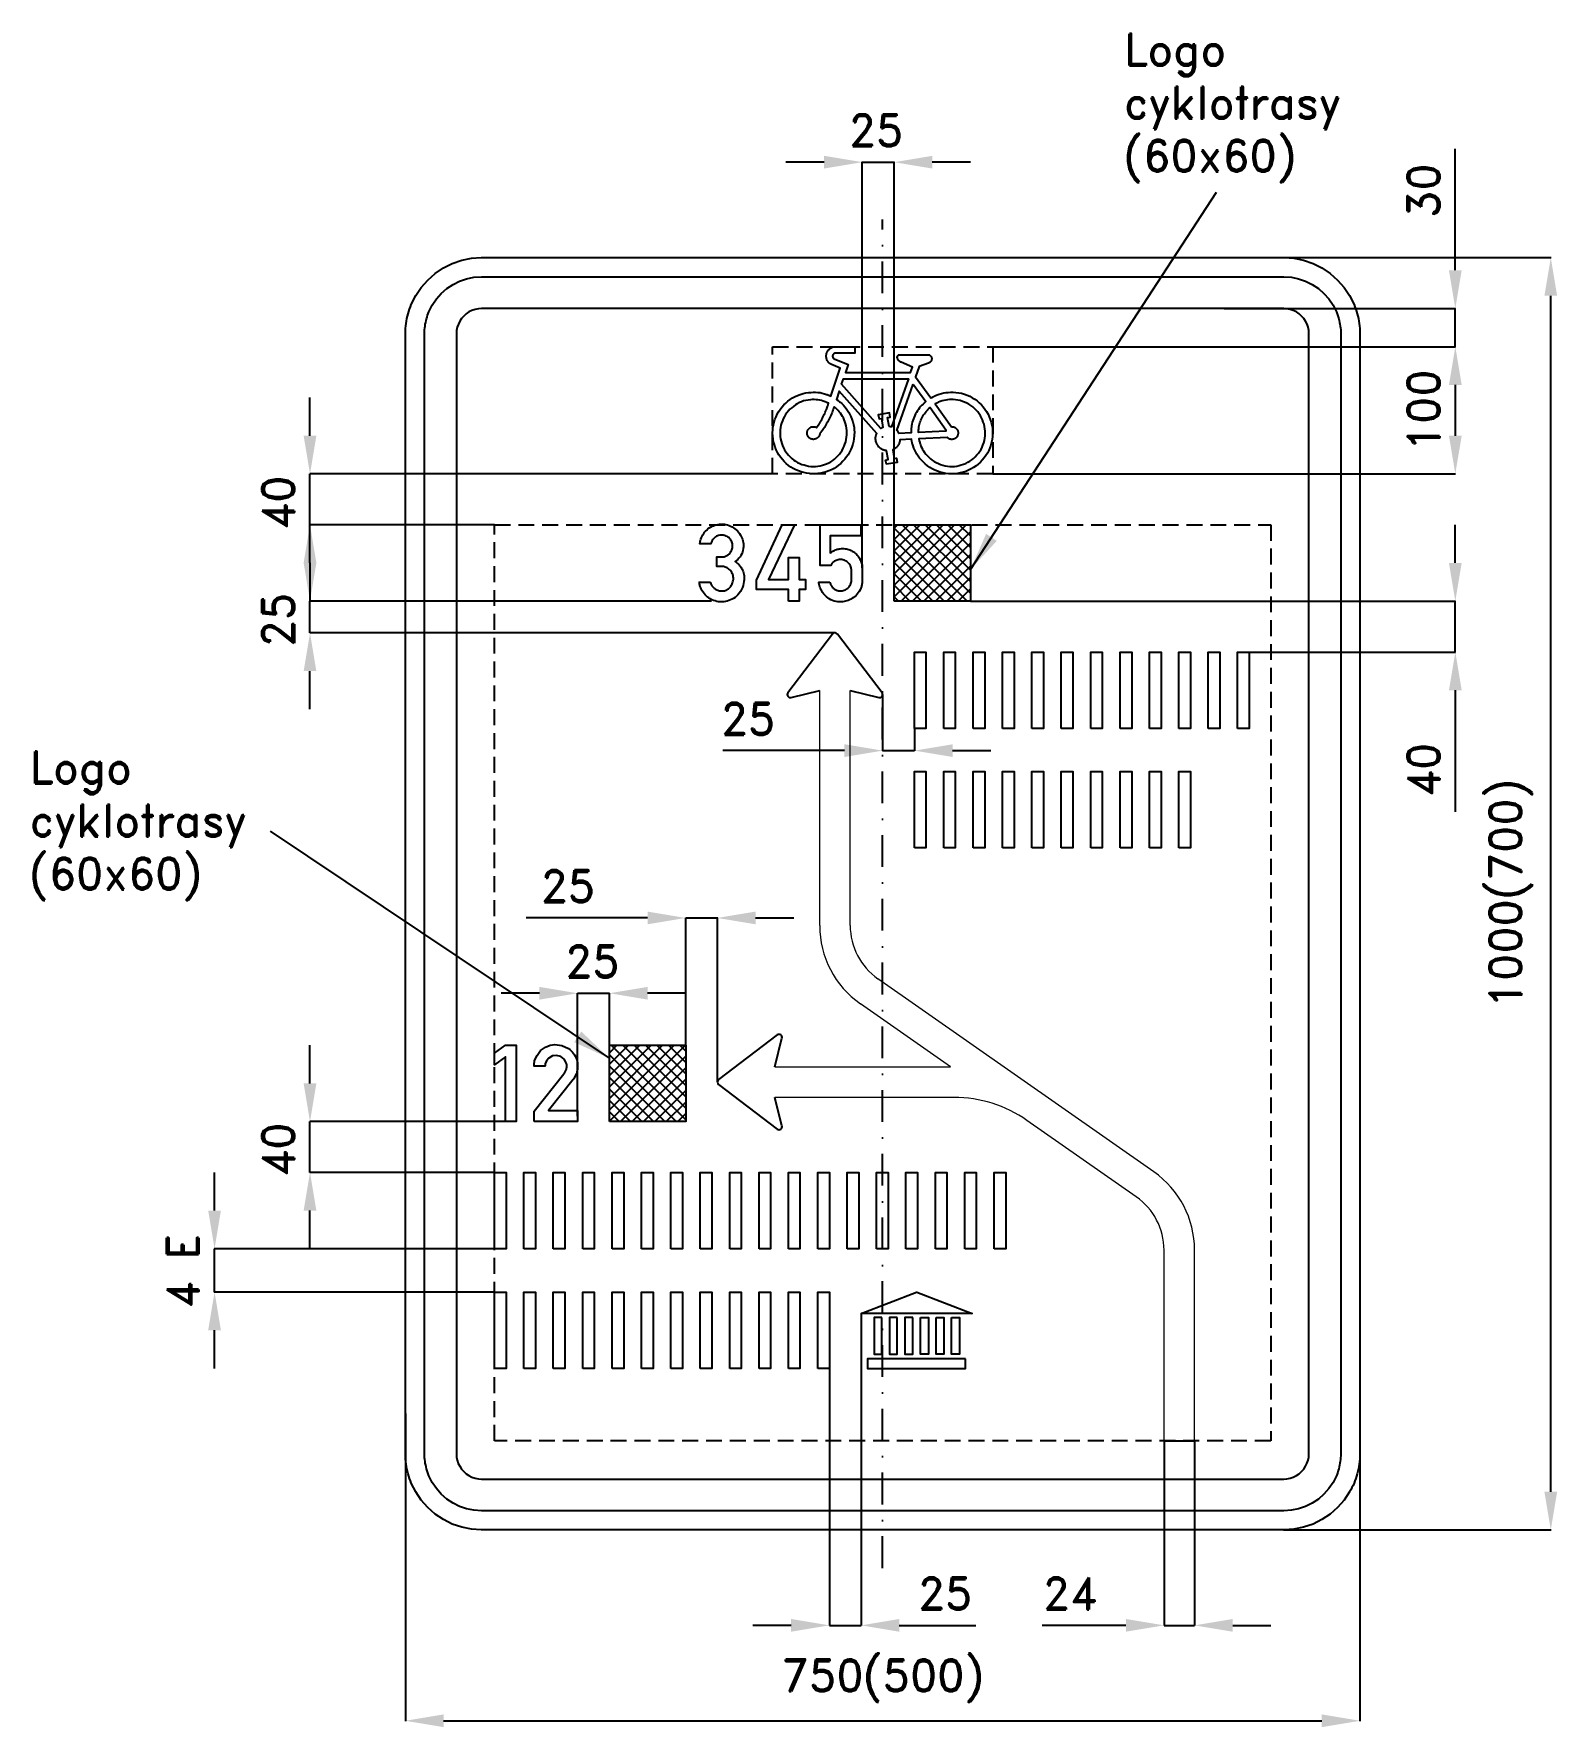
# Model space of a CAD drawing. Header units: millimetres. Extents: x -667 to 530, y -655 to 676.
import ezdxf

# ---------------------------------------------------------------- set-up
doc = ezdxf.new("R2010")
doc.units = ezdxf.units.MM
doc.header["$LTSCALE"] = 5
doc.linetypes.add('ČERCHOVANÁX2', pattern=[2, 1, -0.5, 0, -0.5])
doc.linetypes.add('ČÁRKOVANÁX2', pattern=[1.5, 1, -0.5])
doc.layers.add('Kóty', color=2, linetype='Continuous')
doc.layers.add('Značka', color=7, linetype='Continuous')
doc.layers.add('TC_SDZ', color=7, linetype='Continuous', lineweight=0)
doc.styles.get("Standard").update_dxf_attribs({"font": 'romand.shx', "height": 25})
doc.dimstyles.get("Standard").update_dxf_attribs({"dimtxt": 25, "dimasz": 30, "dimexe": 0.18, "dimexo": 0.0625, "dimgap": 12.5, "dimtad": 1, "dimdec": 0, "dimzin": 0, "dimdsep": 46, "dimtxsty": 'Standard', "dimcen": 0.09, "dimadec": 0, "dimazin": 0, "dimtfac": 1, "dimtdec": 0, "dimtofl": 0, "dimtmove": 0, "dimatfit": 3, "dimfxl": 1, "dimtolj": 1, "dimtzin": 0, "dimarcsym": 0})

msp = doc.modelspace()

# ---------------------------------------------------------------- texts
at = {"layer": 'Kóty', "char_height": 25, "attachment_point": 1}
for insert in [(189.7, 675.9), (-670.2, 111.7)]:
    msp.add_mtext_dynamic_manual_height_columns('Logo\\Pcyklotrasy (60x60)', width=144.387, gutter_width=100, heights=[0], dxfattribs=dict(at, insert=insert))
at = {"layer": 'Kóty', "char_height": 25, "attachment_point": 5}
for s, insert in [('\\A1;25', (-5.3, 600)), ('\\A1;25', (-105.8, 137.5)), ('\\A1;25', (-228.1, -53.2)), ('\\A1;25', (49.1, -550)), ('\\A1;24', (147.1, -550))]:
    msp.add_mtext(s, dxfattribs=dict(at, insert=insert))
at = {"layer": 'Kóty', "char_height": 25, "attachment_point": 5, "rotation": 90}
for s, insert in [('\\A1;30', (425, 552.7)), ('\\A1;40', (-475, 307.3)), ('\\A1;25', (-475, 215.2)), ('\\A1;40', (-475, -201.2)), ('\\A1;4 E', (-550, -296.7))]:
    msp.add_mtext(s, dxfattribs=dict(at, insert=insert))

# ---------------------------------------------------------------- blocks, each defined once
blk = doc.blocks.new('*D0')
at = {"layer": 'Defpoints', "color": 0, "transparency": 16777216}
for p in [(86.47, 430), (86.47, 330), (450, 330)]:
    blk.add_point(p, dxfattribs=at)
at = {"layer": 'Kóty', "color": 0, "lineweight": -2, "transparency": 16777216}
for p, q in [((86.5325, 430), (450.18, 430)), ((450, 400), (450, 360)), ((86.5325, 330), (450.18, 330))]:
    blk.add_line(p, q, dxfattribs=at)
at = {"layer": 'Kóty', "color": 0, "transparency": 16777216}
for points in [[(445, 400), (455, 400), (450, 430)], [(445, 360), (455, 360), (450, 330)]]:
    blk.add_solid(points, dxfattribs=at)
at = {"layer": 'Kóty', "color": 0, "transparency": 16777216, "insert": (425, 380), "char_height": 25, "attachment_point": 5, "rotation": 90}
blk.add_mtext('\\A1;100', dxfattribs=at)
blk = doc.blocks.new('*D1')
at = {"layer": 'Defpoints', "color": 0, "transparency": 16777216}
for p in [(69, 230), (288, 190), (450, 190)]:
    blk.add_point(p, dxfattribs=at)
at = {"layer": 'Kóty', "color": 0, "lineweight": -2, "transparency": 16777216}
for p, q in [((450, 260), (450, 290)), ((69.1, 230), (450.2, 230)), ((288.1, 190), (450.2, 190)), ((450, 160), (450, 64.5))]:
    blk.add_line(p, q, dxfattribs=at)
at = {"layer": 'Kóty', "color": 0, "transparency": 16777216}
for points in [[(445, 260), (455, 260), (450, 230)], [(445, 160), (455, 160), (450, 190)]]:
    blk.add_solid(points, dxfattribs=at)
at = {"layer": 'Kóty', "color": 0, "transparency": 16777216, "insert": (425, 97.3), "char_height": 25, "attachment_point": 5, "rotation": 90}
blk.add_mtext('\\A1;40', dxfattribs=at)
blk = doc.blocks.new('*D2')
at = {"layer": 'Defpoints', "color": 0, "transparency": 16777216}
for p in [(-154.7, -19), (-154.7, -119), (-129.9, -147.8)]:
    blk.add_point(p, dxfattribs=at)
at = {"layer": 'Kóty', "color": 0, "lineweight": -2, "transparency": 16777216}
for p, q in [((-184.7, -19), (-280.2, -19)), ((-154.7, -118.9), (-154.7, -18.8)), ((-129.9, -147.8), (-129.9, -18.8)), ((-99.9, -19), (-69.9, -19))]:
    blk.add_line(p, q, dxfattribs=at)
at = {"layer": 'Kóty', "color": 0, "transparency": 16777216}
for points in [[(-184.7, -14), (-184.7, -24), (-154.7, -19)], [(-99.9, -14), (-99.9, -24), (-129.9, -19)]]:
    blk.add_solid(points, dxfattribs=at)
at = {"layer": 'Kóty', "color": 0, "transparency": 16777216, "insert": (-247.4, 6), "char_height": 25, "attachment_point": 5}
blk.add_mtext('\\A1;25', dxfattribs=at)
blk = doc.blocks.new('*D3')
at = {"layer": 'Defpoints', "color": 0, "transparency": 16777216}
for p in [(-375, -408.4), (375, -408.4), (375, -650)]:
    blk.add_point(p, dxfattribs=at)
at = {"layer": 'Kóty', "color": 0, "lineweight": -2, "transparency": 16777216}
for p, q in [((-375, -408.5), (-375, -650.2)), ((375, -408.5), (375, -650.2)), ((-345, -650), (345, -650))]:
    blk.add_line(p, q, dxfattribs=at)
at = {"layer": 'Kóty', "color": 0, "transparency": 16777216}
for points in [[(-345, -645), (-345, -655), (-375, -650)], [(345, -645), (345, -655), (375, -650)]]:
    blk.add_solid(points, dxfattribs=at)
at = {"layer": 'Kóty', "color": 0, "transparency": 16777216, "insert": (0, -618.5), "char_height": 25, "width": 292.657, "attachment_point": 5}
blk.add_mtext('\\A1;750(500)', dxfattribs=at)
blk = doc.blocks.new('*D4')
at = {"layer": 'Defpoints', "color": 0, "transparency": 16777216}
for p in [(284.3, 500), (525, 500), (315, -500)]:
    blk.add_point(p, dxfattribs=at)
at = {"layer": 'Kóty', "color": 0, "lineweight": -2, "transparency": 16777216}
for p, q in [((284.3, 500), (525.2, 500)), ((525, -470), (525, 470)), ((315.1, -500), (525.2, -500))]:
    blk.add_line(p, q, dxfattribs=at)
at = {"layer": 'Kóty', "color": 0, "transparency": 16777216}
for points in [[(520, 470), (530, 470), (525, 500)], [(520, -470), (530, -470), (525, -500)]]:
    blk.add_solid(points, dxfattribs=at)
at = {"layer": 'Kóty', "color": 0, "transparency": 16777216, "insert": (493.5, 0), "char_height": 25, "width": 221.666, "attachment_point": 5, "rotation": 90}
blk.add_mtext('\\A1;1000(700)', dxfattribs=at)

# ---------------------------------------------------------------- dimensions: what is measured, and where the dimension line sits
at = {"layer": 'Kóty'}
dim = msp.add_linear_dim(base=(525, 500), p1=(315, -500), p2=(284.3, 500), angle=90, text='1000(700)', dimstyle='Standard', dxfattribs=at)
dim.commit()
dim.dimension.update_dxf_attribs({"geometry": '*D4', "text_midpoint": (493.5, 0)})
for base, p1, p2, picture, middle in [((450, 330), (86.5, 430), (86.5, 330), '*D0', (425, 380)), ((450, 190), (69, 230), (288, 190), '*D1', (425, 97.3))]:
    dim = msp.add_linear_dim(base=base, p1=p1, p2=p2, angle=90, dimstyle='Standard', dxfattribs=at)
    dim.commit()
    dim.dimension.update_dxf_attribs({"geometry": picture, "text_midpoint": middle})
dim = msp.add_linear_dim(base=(-154.7, -19), p1=(-129.9, -147.8), p2=(-154.7, -119), dimstyle='Standard', dxfattribs=at)
dim.commit()
dim.dimension.update_dxf_attribs({"geometry": '*D2', "text_midpoint": (-247.4, 6)})
dim = msp.add_linear_dim(base=(375, -650), p1=(-375, -408.4), p2=(375, -408.4), text='750(500)', dimstyle='Standard', dxfattribs=at)
dim.commit()
dim.dimension.update_dxf_attribs({"geometry": '*D3', "text_midpoint": (0, -618.5)})

# ---------------------------------------------------------------- hatches: boundary and pattern name
at = {"layer": 'Značka'}
h = msp.add_hatch(dxfattribs=at)
h.set_pattern_fill('ANSI37', color=2, scale=2)
h.paths.add_polyline_path([(9, 230), (9, 290), (69, 290), (69, 230)])
h = msp.add_hatch(dxfattribs=at)
h.set_pattern_fill('ANSI37', color=2, scale=2)
h.paths.add_polyline_path([(-214.7, -179), (-214.7, -119), (-154.7, -119), (-154.7, -179)])

# ---------------------------------------------------------------- linework, layer by layer
at = {"layer": 'Kóty'}
for p, q in [((-46, 575), (-76, 575)), ((-16, 256.1), (-16, 575.2)), ((9, 290), (9, 575.2)), ((69, 575), (39, 575)), ((450, 490), (450, 585.5)), ((268.4, 460), (450.2, 460)), ((86.5, 430), (450.2, 430)), ((450, 400), (450, 370)), ((-450, 360), (-450, 390)), ((-86.5, 330), (-450.2, 330)), ((-305.1, 290), (-450.2, 290)), ((-450, 260), (-450, 290)), ((-450, 260), (-450, 230)), ((-134.6, 230), (-450.2, 230)), ((-37.1, 205), (-450.2, 205)), ((-450, 145), (-450, 175)), ((0, 156.5), (0, 112.3)), ((25, 129.9), (25, 112.3)), ((-30, 112.5), (-125.5, 112.5)), ((55, 112.5), (85, 112.5)), ((-269.7, -78.2), (-299.7, -78.2)), ((-239.7, -174.7), (-239.7, -78)), ((-214.7, -119), (-214.7, -78)), ((-154.7, -78.2), (-184.7, -78.2)), ((-450, -149), (-450, -119)), ((-296.5, -179), (-450.2, -179)), ((-525, -249), (-525, -219)), ((-305.1, -219), (-450.2, -219)), ((-450, -279), (-450, -249)), ((-305, -279), (-525.2, -279)), ((-305.1, -313), (-525.2, -313)), ((-16.9, -329.9), (-16.9, -575.2)), ((-525, -373), (-525, -343)), ((-41.9, -373.1), (-41.9, -575.2)), ((221.1, -430.1), (221.1, -575.2)), ((245.1, -430.1), (245.1, -575.2)), ((-71.9, -575), (-101.9, -575)), ((13.1, -575), (73.3, -575)), ((191.1, -575), (125.3, -575)), ((275.1, -575), (305.1, -575))]:
    msp.add_line(p, q, dxfattribs=at)
for points in [[(-16, 575), (9, 575)], [(69, 254.9), (262.4, 551.5)], [(450, 430), (450, 460)], [(-450.2, 290), (-450, 330)], [(-450, 205), (-450, 230)], [(450, 190), (450, 230)], [(0, 112.5), (25, 112.5)], [(-214.7, -129.1), (-481, 49.3)], [(-154.7, -19), (-129.6, -19)], [(-239.7, -78.2), (-214.7, -78.2)], [(-450, -219), (-450, -179)], [(-525, -313), (-525, -279)], [(-41.9, -575), (-16.9, -575)], [(221.1, -575), (245.1, -575)]]:
    msp.add_lwpolyline(points, dxfattribs=at)
for points in [[(-46, 580), (-46, 570), (-16, 575)], [(39, 580), (39, 570), (9, 575)], [(445, 490), (455, 490), (450, 460)], [(445, 400), (455, 400), (450, 430)], [(-455, 360), (-445, 360), (-450, 330)], [(-455, 260), (-445, 260), (-450, 290)], [(81.3, 282.9), (89.7, 277.4), (69.1, 255)], [(-455, 260), (-445, 260), (-450, 230)], [(-455, 175), (-445, 175), (-450, 205)], [(-30, 117.5), (-30, 107.5), (0, 112.5)], [(55, 117.5), (55, 107.5), (25, 112.5)], [(-269.7, -73.2), (-269.7, -83.2), (-239.7, -78.2)], [(-184.7, -73.2), (-184.7, -83.2), (-214.7, -78.2)], [(-236.8, -108.3), (-242.4, -116.6), (-214.8, -129.3)], [(-455, -149), (-445, -149), (-450, -179)], [(-455, -249), (-445, -249), (-450, -219)], [(-530, -249), (-520, -249), (-525, -279)], [(-530, -343), (-520, -343), (-525, -313)], [(-71.9, -570), (-71.9, -580), (-41.9, -575)], [(13.1, -570), (13.1, -580), (-16.9, -575)], [(191.1, -570), (191.1, -580), (221.1, -575)], [(275.1, -570), (275.1, -580), (245.1, -575)]]:
    msp.add_solid(points, dxfattribs=at)
at = {"layer": 'TC_SDZ', "color": 3}
for p, q in [((-49.5, -25), (-49.5, 159.8)), ((-25.5, -25), (-25.5, 159.8)), ((213.1, -218.6), (-3.7, -66.8)), ((53.3, -136), (-17.5, -86.4)), ((245.1, -430), (245.1, -280))]:
    msp.add_line(p, q, dxfattribs=at)
msp.add_lwpolyline([(-84.7, -136), (53.3, -136)], dxfattribs=at)
msp.add_lwpolyline([(221.1, -430), (221.1, -280, 0.244698), (199.3, -238.2), (113.4, -178.1, 0.153915), (56.1, -160), (-84.7, -160)], format="xyb", dxfattribs=at)
for centre, radius, start, end in [((25.5, -25), 75, 180, 235), ((25.5, -25), 51, 180, 235), ((170.1, -280), 75, 0, 55)]:
    msp.add_arc(centre, radius, start, end, dxfattribs=at)
at = {"layer": 'Značka', "color": 6, "linetype": 'ČERCHOVANÁX2', "ltscale": 5}
msp.add_lwpolyline([(0, -530), (0, 530)], dxfattribs=at)
at = {"layer": 'Značka', "color": 3}
for points in [[(-315, -500), (-315.2, -500), (-315.5, -500), (-323.2, -499.5), (-330.8, -497.9), (-338.2, -495.4), (-345.1, -491.9), (-351.6, -487.6), (-357.4, -482.4), (-362.6, -476.6), (-366.9, -470.1), (-370.4, -463.2, -0.033375), (-372.9, -455.8, -0.034139), (-374.5, -448.2, -0.036787), (-375, -440.5), (-375, -440.2), (-375, -440), (-375, 440), (-375, 440.2), (-375, 440.5, -0.032209), (-374.5, 448.2, -0.035419), (-372.9, 455.8, -0.036245), (-370.4, 463.2), (-366.9, 470.1), (-362.6, 476.6), (-357.4, 482.4), (-351.6, 487.6), (-345.1, 491.9), (-338.2, 495.4), (-330.8, 497.9), (-323.2, 499.5), (-315.5, 500), (-315.2, 500), (-315, 500), (315, 500), (315.2, 500), (315.5, 500), (323.2, 499.5), (330.8, 497.9), (338.2, 495.4), (345.1, 491.9), (351.6, 487.6), (357.4, 482.4), (362.6, 476.6), (366.9, 470.1), (370.4, 463.2, -0.033375), (372.9, 455.8, -0.034139), (374.5, 448.2, -0.036787), (375, 440.5), (375, 440.2), (375, 440), (375, -440), (375, -440.2, -0.001033), (375, -440.5, -0.032209), (374.5, -448.2, -0.035419), (372.9, -455.8, -0.036245), (370.4, -463.2, -0.034467), (366.9, -470.1), (362.6, -476.6), (357.4, -482.4), (351.6, -487.6), (345.1, -491.9), (338.2, -495.4), (330.8, -497.9), (323.2, -499.5), (315.5, -500), (315.2, -500), (315, -500), (-315, -500)], [(-315, -485), (-315.2, -485), (-315.3, -485), (-321.2, -484.6), (-326.9, -483.4), (-332.4, -481.5), (-337.6, -478.9), (-342.4, -475.7), (-346.8, -471.8), (-350.7, -467.5), (-353.9, -462.6), (-356.5, -457.4), (-358.4, -451.9, -0.03418), (-359.6, -446.2, -0.036699), (-360, -440.4), (-360, -440.2), (-360, -440), (-360, 440), (-360, 440.2), (-360, 440.4, -0.032163), (-359.6, 446.2, -0.035484), (-358.4, 451.9, -0.036302), (-356.5, 457.4), (-353.9, 462.6), (-350.7, 467.5), (-346.8, 471.8), (-342.4, 475.7), (-337.6, 478.9), (-332.4, 481.5), (-326.9, 483.4), (-321.2, 484.6), (-315.3, 485), (-315.2, 485), (-315, 485), (315, 485), (315.2, 485), (315.3, 485), (321.2, 484.6), (326.9, 483.4), (332.4, 481.5), (337.6, 478.9), (342.4, 475.7), (346.8, 471.8), (350.7, 467.5), (353.9, 462.6), (356.5, 457.4), (358.4, 451.9, -0.03418), (359.6, 446.2, -0.036699), (360, 440.4), (360, 440.2), (360, 440), (360, -440), (360, -440.2), (360, -440.4, -0.032163), (359.6, -446.2, -0.035484), (358.4, -451.9, -0.036302), (356.5, -457.4), (353.9, -462.6), (350.7, -467.5), (346.8, -471.8), (342.4, -475.7), (337.6, -478.9), (332.4, -481.5), (326.9, -483.4), (321.2, -484.6), (315.3, -485), (315.2, -485), (315, -485), (-315, -485)], [(-315, -460), (315, -460), (315.1, -460), (315.2, -460), (317.7, -459.8), (320.3, -459.3), (322.7, -458.5), (325.1, -457.3), (327.2, -455.9), (329.1, -454.1), (330.9, -452.2), (332.3, -450), (333.4, -447.7), (334.3, -445.3), (334.8, -442.7, 0.036708), (335, -440.2), (335, -440.1), (335, -440), (335, 440), (335, 440.1), (335, 440.2, 0.032285), (334.8, 442.7), (334.3, 445.3), (333.5, 447.7), (332.3, 450), (330.9, 452.2), (329.1, 454.1), (327.2, 455.9), (325.1, 457.3), (322.7, 458.5), (320.3, 459.3), (317.7, 459.8), (315.2, 460), (315.1, 460), (315, 460), (-315, 460), (-315.1, 460), (-315.2, 460), (-317.7, 459.8), (-320.3, 459.3), (-322.7, 458.5), (-325.1, 457.3), (-327.2, 455.9), (-329.1, 454.1), (-330.9, 452.2), (-332.3, 450), (-333.4, 447.7), (-334.3, 445.3), (-334.8, 442.7, 0.036708), (-335, 440.2), (-335, 440.1), (-335, 440), (-335, -440), (-335, -440.1), (-335, -440.2, 0.032285), (-334.8, -442.7), (-334.3, -445.3), (-333.5, -447.7), (-332.3, -450), (-330.9, -452.2), (-329.1, -454.1), (-327.2, -455.9), (-325.1, -457.3), (-322.7, -458.5), (-320.3, -459.3), (-317.7, -459.8), (-315.2, -460), (-315.1, -460), (-315, -460)], [(35.8, 423.7), (36, 423.7), (36.1, 423.7), (36.2, 423.7), (36.2, 423.7), (36.3, 423.6), (36.4, 423.6), (36.6, 423.5), (36.7, 423.5), (36.9, 423.4), (37, 423.3), (37.1, 423.2), (37.3, 423.1), (37.4, 423), (37.6, 422.9), (37.7, 422.7), (37.8, 422.6), (38, 422.4), (38.1, 422.2), (38.2, 422.1), (38.3, 421.9), (38.3, 421.7), (38.4, 421.5), (38.5, 421.4), (38.5, 421.1), (38.6, 421), (38.6, 420.8), (38.6, 420.6, -0.013622), (38.6, 420.4), (38.6, 420.1), (38.5, 419.8), (38.5, 419.6), (38.4, 419.3), (38.3, 419.1), (38.1, 418.8), (38, 418.6), (37.8, 418.4), (37.7, 418.2), (37.6, 418), (37.4, 417.9), (37.2, 417.7), (37.1, 417.6), (36.9, 417.5), (36.7, 417.4), (36.6, 417.3), (36.6, 417.3), (36.5, 417.2), (36.3, 417.2), (36.1, 417.1), (28.7, 414.3), (25.9, 406.3), (37.9, 389.7), (38, 389.8), (38.1, 389.8), (38.4, 390), (38.7, 390.1), (39.1, 390.4), (39.5, 390.6), (39.9, 390.8), (40.3, 391), (40.7, 391.2), (41.1, 391.4), (42.8, 392.1), (44.5, 392.7), (46.2, 393.2), (48, 393.6), (49.8, 394), (51.6, 394.1), (53.4, 394.2), (55.3, 394.2), (57.5, 394.1), (59.8, 393.8), (62, 393.4), (64.2, 392.7), (66.3, 392), (68.4, 391), (70.4, 389.9), (72.3, 388.7), (74.2, 387.4), (75.9, 385.9), (77.6, 384.4), (79.1, 382.6), (80.4, 380.9), (81.7, 379), (82.8, 377), (83.7, 374.9), (84.6, 372.8), (85.3, 370.6), (85.8, 368.4), (86.2, 366.2), (86.4, 363.9, -0.020741), (86.4, 361.6, -0.019589), (86.3, 359.4), (86, 357.1), (85.6, 354.9), (85, 352.7), (84.3, 350.5), (83.4, 348.4), (82.3, 346.4), (81.1, 344.5), (79.8, 342.6), (78.3, 340.9), (76.8, 339.2), (75.1, 337.7), (73.4, 336.3), (71.5, 335), (69.5, 333.9), (67.5, 332.9), (65.4, 332), (63.2, 331.3), (61, 330.8), (58.8, 330.4), (56.5, 330.1), (54.2, 330), (52, 330.1), (49.7, 330.4), (47.5, 330.8), (45.3, 331.4), (43.1, 332.1), (41, 332.9), (39, 333.9), (37, 335.1), (35.2, 336.4), (33.4, 337.8), (31.7, 339.4), (30.2, 341), (29, 342.4), (27.9, 343.9), (26.9, 345.4), (26, 347), (25.2, 348.6), (24.4, 350.3), (23.9, 352), (23.4, 353.7), (23.3, 354.2), (23.2, 354.6), (23.1, 355), (23, 355.3), (23, 355.4), (23, 355.5), (22.6, 357.3), (13.6, 356.8), (13.5, 356.3), (13.5, 355.8), (13.4, 355.7), (13.4, 355.6), (13.3, 355.2), (13.2, 354.9), (13.1, 354.4), (12.9, 353.9), (12.7, 353.5), (12.4, 353), (12.1, 352.6), (11.9, 352.2), (11.6, 351.8), (11.2, 351.4), (10.9, 351), (10.5, 350.6), (10.2, 350.3), (9.8, 350), (9.4, 349.8), (9.1, 349.6), (9, 349.5), (8.9, 349.5), (8.5, 349.2), (8, 349), (9.1, 342), (11, 342.3), (11.5, 339), (2.9, 337.6), (2.3, 340.9), (4.2, 341.2), (3.1, 348.2), (2.6, 348.3), (2.2, 348.4), (2.1, 348.4), (2, 348.4), (1.7, 348.5), (1.3, 348.6), (0.9, 348.7), (0.4, 348.9), (0, 349), (-0.4, 349.2), (-0.8, 349.5), (-1.2, 349.7), (-1.6, 350), (-2.1, 350.4), (-2.5, 350.8), (-2.9, 351.1), (-3.3, 351.6), (-3.6, 352), (-3.9, 352.5), (-4.2, 353), (-4.5, 353.5), (-4.7, 354), (-4.9, 354.5), (-5.1, 355), (-5.3, 355.6), (-5.4, 356.1), (-5.4, 356.7), (-5.5, 357.3), (-5.5, 357.7), (-5.5, 358.2), (-5.5, 358.6), (-5.4, 359.1), (-5.4, 359.5), (-5.3, 360), (-5.2, 360.3), (-5.1, 360.7), (-5, 360.7), (-5, 360.8), (-4.8, 361.2), (-4.7, 361.7), (-34.2, 395), (-36.3, 388.6), (-34.9, 387.6), (-34.8, 387.5), (-34.7, 387.5), (-34.5, 387.2), (-34.2, 387), (-33.8, 386.7), (-33.5, 386.5), (-32.2, 385.3), (-30.9, 384), (-29.7, 382.7), (-28.6, 381.3), (-27.6, 379.8), (-26.6, 378.3), (-25.8, 376.7), (-25, 375.1), (-24.2, 373), (-23.5, 370.9), (-22.9, 368.8), (-22.5, 366.5), (-22.3, 364.3, -0.020984), (-22.2, 362.1, -0.01937), (-22.4, 359.9), (-22.6, 357.6), (-23, 355.4), (-23.5, 353.3), (-24.2, 351.1), (-25, 349.1), (-26, 347), (-27.1, 345.1), (-28.4, 343.3), (-29.8, 341.5), (-31.3, 339.9), (-32.8, 338.3), (-34.6, 336.8), (-36.4, 335.5), (-38.2, 334.3), (-40.2, 333.3), (-42.3, 332.4), (-44.4, 331.6), (-46.5, 331), (-48.7, 330.5), (-50.9, 330.2), (-53.1, 330), (-55.4, 330), (-57.6, 330.2), (-59.8, 330.5), (-62, 331), (-64.1, 331.6), (-66.2, 332.3), (-68.3, 333.2), (-70.3, 334.2), (-72.2, 335.4), (-74, 336.7), (-75.7, 338.1), (-77.3, 339.7), (-78.8, 341.3), (-80.2, 343.1), (-81.5, 344.9), (-82.6, 346.8), (-83.6, 348.8), (-84.5, 350.9), (-85.1, 353), (-85.7, 355.2), (-86.1, 357.4), (-86.4, 359.6), (-86.5, 361.9, -0.01867), (-86.4, 364.1), (-86.2, 366.3), (-85.8, 368.5), (-85.3, 370.7), (-84.6, 372.8), (-83.8, 374.9), (-82.9, 376.9), (-81.8, 378.9), (-80.6, 380.7), (-79.2, 382.5), (-77.7, 384.2), (-76.1, 385.7), (-74.4, 387.2), (-72.6, 388.5), (-70.8, 389.7), (-68.8, 390.8), (-66.8, 391.7), (-64.7, 392.5), (-62.5, 393.2), (-60.3, 393.6), (-58.1, 394), (-56.3, 394.1), (-54.6, 394.2), (-52.8, 394.2), (-51, 394.1), (-49.2, 393.9), (-47.5, 393.5), (-45.7, 393), (-44.1, 392.5), (-43.6, 392.3), (-43.2, 392.2), (-42.9, 392), (-42.6, 391.9), (-42.5, 391.9), (-42.4, 391.8), (-40.7, 391.1), (-33.3, 413.1), (-40.8, 416.2), (-41.1, 416.4), (-41.4, 416.6), (-41.5, 416.7), (-41.5, 416.7), (-41.8, 416.9), (-42, 417.1), (-42.2, 417.4), (-42.5, 417.6), (-42.7, 417.9), (-42.9, 418.2), (-43.2, 418.5), (-43.3, 418.8), (-43.6, 419.2), (-43.8, 419.7), (-43.9, 420.1), (-44.1, 420.5), (-44.2, 421), (-44.2, 421.4), (-44.3, 421.9), (-44.3, 422.3), (-44.3, 422.8), (-44.3, 423.3), (-44.2, 423.7), (-44.2, 424.2), (-44.1, 424.6), (-43.9, 425.1), (-43.7, 425.5), (-43.5, 425.9), (-43.3, 426.3), (-43.1, 426.7), (-42.8, 427.1), (-42.5, 427.4), (-42.2, 427.8), (-41.9, 428.1), (-41.5, 428.4), (-41.2, 428.7), (-40.9, 428.9), (-40.5, 429.1), (-40.2, 429.3), (-39.9, 429.4), (-39.6, 429.6), (-39.2, 429.7), (-38.8, 429.8), (-38.5, 429.9), (-38.4, 429.9), (-38.3, 429.9), (-38.2, 429.9), (-38.2, 429.9), (-38.2, 429.9), (-38.1, 429.9), (-37.8, 430), (-21.9, 430), (-21.9, 425), (-37.1, 425), (-37.2, 425), (-37.3, 425), (-37.3, 425), (-37.3, 425), (-37.4, 424.9), (-37.5, 424.9), (-37.7, 424.9), (-37.8, 424.8), (-37.9, 424.8), (-38, 424.7), (-38.1, 424.7), (-38.2, 424.6), (-38.3, 424.5), (-38.4, 424.4), (-38.5, 424.3), (-38.6, 424.2), (-38.7, 424.1), (-38.8, 424), (-38.9, 423.9), (-39, 423.7), (-39.1, 423.6), (-39.1, 423.5), (-39.2, 423.3), (-39.2, 423.2), (-39.2, 423), (-39.3, 422.9), (-39.3, 422.8), (-39.3, 422.6), (-39.3, 422.5), (-39.3, 422.3), (-39.2, 422.1), (-39.2, 422), (-39.2, 421.9), (-39.1, 421.7), (-39.1, 421.6), (-39, 421.5), (-39, 421.3), (-38.9, 421.2), (-38.8, 421.1), (-38.8, 421), (-38.7, 421), (-38.6, 420.9), (-38.5, 420.8), (-38.5, 420.7), (-38.4, 420.7), (-38.4, 420.7), (-38.3, 420.6), (-38.2, 420.5), (-27, 416), (-29.1, 409.8), (21.9, 409.8), (23.4, 414), (14.6, 417.7), (14.3, 417.8), (14.1, 417.9), (14.1, 417.9), (14.1, 417.9), (13.9, 418), (13.7, 418.1), (13.6, 418.2), (13.4, 418.4), (13.2, 418.5), (13, 418.7), (12.9, 418.8), (12.7, 419), (12.5, 419.2), (12.3, 419.4), (12.2, 419.7), (12, 419.9), (11.9, 420.2), (11.8, 420.4), (11.7, 420.7), (11.6, 421), (11.6, 421.1), (11.5, 421.3), (11.5, 421.4), (11.5, 421.6), (11.5, 421.7), (11.5, 421.9), (11.5, 422), (11.6, 422.2), (11.6, 422.3), (11.7, 422.5), (11.7, 422.6), (11.8, 422.8), (11.9, 422.9), (12, 423), (12.1, 423.1), (12.2, 423.2), (12.3, 423.3), (12.4, 423.4), (12.5, 423.5), (12.6, 423.5), (12.7, 423.6), (12.8, 423.6), (13, 423.7), (13.1, 423.7), (13.1, 423.7), (13.1, 423.7), (13.2, 423.7), (13.2, 423.7), (13.2, 423.7), (13.3, 423.7), (13.3, 423.7), (13.3, 423.7), (35.8, 423.7)], [(-49.4, 361.6), (-49.4, 361.3), (-49.5, 361), (-49.5, 361), (-49.5, 360.9), (-49.6, 360.7), (-49.6, 360.5), (-49.7, 360.2), (-49.9, 360), (-50, 359.7), (-50.1, 359.5), (-50.3, 359.2), (-50.5, 359), (-50.7, 358.8), (-50.9, 358.5), (-51.2, 358.3), (-51.5, 358), (-51.8, 357.9), (-52.1, 357.7), (-52.4, 357.5), (-52.8, 357.4), (-53.1, 357.3), (-53.4, 357.2), (-53.8, 357.2), (-54.2, 357.1), (-54.5, 357.1), (-54.9, 357.2), (-55.2, 357.2), (-55.6, 357.3), (-55.9, 357.4), (-56.2, 357.5), (-56.6, 357.6), (-56.9, 357.8), (-57.2, 358), (-57.5, 358.2), (-57.7, 358.5), (-58, 358.7), (-58.2, 359), (-58.4, 359.2), (-58.6, 359.5), (-58.8, 359.9), (-59, 360.2), (-59.1, 360.5), (-59.2, 360.9), (-59.3, 361.2), (-59.3, 361.5), (-59.4, 361.9), (-59.4, 362.2), (-59.3, 362.6), (-59.3, 363), (-59.2, 363.3), (-59.1, 363.6), (-59, 364), (-58.9, 364.3), (-58.7, 364.6), (-58.5, 364.9), (-58.3, 365.2), (-58.1, 365.5), (-57.8, 365.8), (-57.6, 366), (-57.3, 366.2), (-57, 366.4), (-56.7, 366.6), (-56.4, 366.7), (-56.1, 366.9), (-55.7, 367), (-55.4, 367), (-55, 367.1), (-54.7, 367.1), (-54.4, 367.1), (-54.1, 367.1), (-53.8, 367.1), (-53.5, 367.1), (-53.2, 367), (-53, 367), (-52.8, 366.9), (-52.5, 366.8), (-52.5, 366.8), (-52.4, 366.8), (-52.2, 366.6), (-51.9, 366.5), (-51.3, 367.4), (-50.7, 368.2), (-50.6, 368.4), (-50.5, 368.6), (-50, 369.3), (-49.5, 370), (-49, 370.9), (-48.4, 371.9), (-47.9, 372.8), (-47.4, 373.7), (-46.9, 374.7), (-46.4, 375.6), (-45.9, 376.6), (-45.5, 377.6), (-45.1, 378.5), (-44.7, 379.5), (-44.3, 380.5), (-43.9, 381.5), (-43.6, 382.3), (-43.4, 383.1), (-43.3, 383.3), (-43.2, 383.5), (-42.9, 384.6), (-42.6, 385.6), (-44, 386.2), (-44, 386.2), (-44.1, 386.2), (-44.4, 386.4), (-44.6, 386.5), (-45, 386.6), (-45.3, 386.7), (-46.7, 387.2), (-48.1, 387.6), (-49.5, 387.9), (-50.9, 388.2), (-52.3, 388.3), (-53.8, 388.4), (-55.3, 388.4), (-56.7, 388.2), (-58.5, 388), (-60.3, 387.7), (-62.1, 387.3), (-63.8, 386.7), (-65.4, 386), (-67.1, 385.1), (-68.6, 384.2), (-70.1, 383.1), (-71.5, 382), (-72.9, 380.8), (-74.1, 379.5), (-75.3, 378.1), (-76.3, 376.6), (-77.2, 375), (-78.1, 373.4), (-78.8, 371.7), (-79.4, 370), (-79.9, 368.3), (-80.3, 366.5), (-80.5, 364.7), (-80.6, 362.9, 0.020462), (-80.6, 361.1), (-80.5, 359.3), (-80.2, 357.5), (-79.8, 355.7), (-79.3, 353.9), (-78.7, 352.2), (-78, 350.6), (-77.1, 349), (-76.2, 347.4), (-75.1, 346), (-73.9, 344.6), (-72.6, 343.3), (-71.3, 342), (-69.9, 340.9), (-68.4, 339.9), (-66.8, 339), (-65.2, 338.2), (-63.5, 337.5), (-61.8, 337), (-60, 336.5), (-58.2, 336.1), (-56.4, 335.9), (-54.6, 335.8), (-52.8, 335.9), (-51, 336.1), (-49.2, 336.4), (-47.4, 336.8), (-45.7, 337.3), (-44, 338), (-42.4, 338.7), (-40.8, 339.6), (-39.2, 340.6), (-37.8, 341.7), (-36.5, 342.9), (-35.2, 344.2), (-34, 345.6), (-32.9, 347), (-31.9, 348.5), (-31, 350.1), (-30.2, 351.8), (-29.6, 353.5), (-29, 355.2), (-28.6, 357), (-28.3, 358.8), (-28.2, 360.6, 0.020482), (-28.1, 362.4, 0.018598), (-28.2, 364.2), (-28.4, 366), (-28.7, 367.8), (-29.2, 369.5), (-29.8, 371.3), (-30.3, 372.6), (-30.9, 374), (-31.6, 375.2), (-32.3, 376.5), (-33.2, 377.7), (-34.1, 378.8), (-35, 379.9), (-36.1, 380.9), (-36.3, 381.2), (-36.6, 381.4), (-36.8, 381.6), (-37, 381.8), (-37.1, 381.8), (-37.1, 381.9), (-38.2, 382.8), (-38.6, 381.7), (-39, 380.5), (-39.1, 380.3), (-39.1, 380.1), (-39.5, 379.2), (-39.8, 378.3), (-40.2, 377.1), (-40.7, 376), (-41.2, 374.9), (-41.7, 373.8), (-42.3, 372.8), (-42.8, 371.7), (-43.4, 370.6), (-44, 369.6), (-44.6, 368.5), (-45.2, 367.5), (-45.8, 366.5), (-46.5, 365.5), (-47.1, 364.7), (-47.6, 363.9), (-47.8, 363.7), (-47.9, 363.5), (-48.7, 362.6), (-49.4, 361.6)], [(54.2, 367.1), (54.5, 367.1), (54.8, 367.1), (54.8, 367.1), (54.9, 367.1), (55.1, 367.1), (55.3, 367), (55.6, 367), (55.9, 366.9), (56.2, 366.8), (56.4, 366.7), (56.7, 366.5), (56.9, 366.4), (57.2, 366.2), (57.5, 366), (57.8, 365.8), (58, 365.5), (58.3, 365.2), (58.5, 364.9), (58.7, 364.6), (58.8, 364.3), (59, 364), (59.1, 363.7), (59.2, 363.3), (59.3, 363), (59.3, 362.6), (59.3, 362.3, -0.019224), (59.3, 361.9), (59.3, 361.5), (59.2, 361.2), (59.2, 360.9), (59.1, 360.5), (58.9, 360.2), (58.8, 359.9), (58.6, 359.5), (58.4, 359.2), (58.2, 359), (58, 358.7), (57.7, 358.5), (57.4, 358.2), (57.2, 358), (56.9, 357.8), (56.6, 357.6), (56.2, 357.5), (55.9, 357.4), (55.6, 357.3), (55.2, 357.2), (54.9, 357.1), (54.5, 357.1), (54.2, 357.1), (53.8, 357.1), (53.4, 357.2), (53.1, 357.3), (52.8, 357.4), (52.6, 357.4), (52.3, 357.5), (52, 357.7), (51.8, 357.8), (51.5, 358), (51.4, 358.1), (51.2, 358.2), (51.1, 358.3), (51.1, 358.3), (50.9, 358.5), (50.7, 358.7), (28.5, 357.6), (28.8, 356.1), (29.2, 354.7), (29.2, 354.4), (29.3, 354.1), (29.7, 353), (30.1, 351.9), (30.7, 350.6), (31.4, 349.3), (32.2, 348), (33, 346.8), (33.9, 345.6), (34.9, 344.5), (36.2, 343.2), (37.5, 341.9), (39, 340.8), (40.5, 339.8), (42.1, 338.9), (43.8, 338.1), (45.5, 337.4), (47.3, 336.9), (49.1, 336.4), (50.9, 336.1), (52.7, 335.9), (54.5, 335.9), (56.4, 335.9), (58.2, 336.2), (60, 336.5), (61.8, 337), (63.6, 337.6), (65.3, 338.3), (66.9, 339.1), (68.5, 340), (70, 341.1), (71.4, 342.2), (72.8, 343.5), (74, 344.9), (75.2, 346.3), (76.3, 347.8), (77.3, 349.3), (78.1, 351), (78.8, 352.7), (79.4, 354.4), (79.9, 356.2), (80.2, 358), (80.5, 359.8), (80.6, 361.7, 0.020661), (80.6, 363.5), (80.4, 365.4), (80.1, 367.2), (79.7, 369), (79.1, 370.7), (78.4, 372.4), (77.7, 374.1), (76.8, 375.7), (75.8, 377.3), (74.7, 378.8), (73.5, 380.1), (72.2, 381.4), (70.8, 382.6), (69.3, 383.7), (67.7, 384.7), (66.1, 385.6), (64.4, 386.4), (62.7, 387), (60.9, 387.6), (59.2, 388), (57.3, 388.2), (55.5, 388.4), (54, 388.4), (52.5, 388.4), (51, 388.2), (49.6, 388), (48.1, 387.7), (46.7, 387.3), (45.3, 386.8), (44, 386.3), (43.7, 386.1), (43.3, 386), (43.1, 385.8), (42.8, 385.7), (42.7, 385.7), (42.7, 385.6), (41.3, 385), (54.2, 367.1)], [(-135.4, 245), (-135.2, 244.3), (-134.9, 243.6, 0.066952), (-133.8, 241.6, 0.067362), (-132, 239.9, 0.079643), (-129.6, 238.5, 0.0835), (-126.9, 238, 0.078751), (-124.3, 238.2, 0.077297), (-121.9, 239.3, 0.094862), (-119.4, 241.5, 0.087394), (-117.9, 244.4, 0.097389), (-117.3, 248.2, 0.104452), (-118.2, 251.8, 0.094861), (-120.2, 254.6, 0.09565), (-123, 256.5, 0.045583), (-124.4, 257, 0.043296), (-125.9, 257.3), (-126.3, 257.3), (-126.6, 257.3), (-130.3, 257.3), (-130.3, 264.8), (-126.5, 264.8), (-126.2, 264.8), (-125.8, 264.8, 0.089487), (-123.5, 265.3, 0.078198), (-121.3, 266.5, 0.098552), (-119.2, 269, 0.099785), (-118.1, 272, 0.096866), (-118.1, 275.1, 0.098695), (-119.4, 278, 0.100564), (-121.6, 280.4, 0.09764), (-124.5, 281.7, 0.106018), (-128, 281.8, 0.108975), (-131.3, 280.5, 0.096333), (-133.5, 278.4, 0.100262), (-134.8, 275.7), (-134.9, 275.3), (-135, 275), (-143.7, 275), (-143.5, 276.3, -0.014658), (-143.2, 277.6, -0.070913), (-141.3, 282.1, -0.076579), (-138.2, 285.9, -0.078951), (-134.1, 288.8, -0.076369), (-129.4, 290.2, -0.077795), (-124.4, 290.4, -0.077963), (-119.5, 288.9, -0.081007), (-115, 286.1, -0.080994), (-111.7, 281.9, -0.076305), (-109.8, 277.5, -0.079812), (-109.4, 272.7, -0.092079), (-110.7, 267.2, -0.105085), (-113.9, 262.7), (-114.8, 261.9), (-115.8, 261.1), (-114.9, 260.4), (-114, 259.7, -0.058047), (-111.7, 257.2, -0.058895), (-110.1, 254.3, -0.074883), (-108.9, 250, -0.064096), (-109, 245.5, -0.089409), (-110.9, 239.1, -0.101873), (-114.9, 233.8, -0.087337), (-119.6, 230.9, -0.080966), (-124.9, 229.5, -0.079662), (-130.4, 229.8, -0.082667), (-135.5, 231.8, -0.076829), (-139.5, 235, -0.076595), (-142.3, 239.1, -0.041098), (-143.4, 241.6, -0.04038), (-144, 244.1), (-144, 244.6), (-144.1, 245), (-135.4, 245)], [(-41.5, 245), (-41.4, 244.6), (-41.3, 244.2, 0.061333), (-40.3, 242, 0.076055), (-38.8, 240.2, 0.081245), (-36.9, 238.9, 0.074046), (-34.6, 238.2, 0.102552), (-31, 238.3, 0.116979), (-27.8, 239.8, 0.072305), (-26.3, 241.3, 0.058803), (-25.3, 243.2, 0.04386), (-24.8, 244.7, 0.050794), (-24.5, 246.2, 0.010857), (-24.5, 246.7), (-24.5, 247.1), (-24.5, 254.4, 0.008554), (-24.6, 255.2, 0.025917), (-24.7, 256.1, 0.068298), (-25.3, 257.8, 0.054047), (-26.4, 259.4, 0.069248), (-28.2, 261.1, 0.080578), (-30.5, 262.3, 0.097806), (-33.5, 262.7, 0.091149), (-36.5, 262, 0.085482), (-38.9, 260.5, 0.103669), (-40.5, 258.4), (-40.7, 258.1), (-40.8, 257.9), (-49.2, 257.9), (-49.2, 290), (-17.1, 290), (-17.1, 281.4), (-41.2, 281.4), (-41.2, 267.9), (-40.2, 268.6), (-39.2, 269.2, -0.051739), (-36.4, 270.5, -0.052695), (-33.3, 271.2, -0.065812), (-29.5, 271.2, -0.065555), (-25.7, 270.2, -0.069375), (-22.2, 268.2, -0.071357), (-19.3, 265.3, -0.059645), (-17.4, 262.3, -0.053792), (-16.3, 259.1, -0.02478), (-16.1, 257.7, -0.033744), (-16, 256.4), (-16, 256.2), (-16, 256), (-16, 246.4), (-16, 245.9, -0.005422), (-16, 245.5, -0.045328), (-16.4, 242.8, -0.043664), (-17.2, 240.1, -0.080876), (-20, 235.5, -0.084529), (-24.2, 232, -0.069809), (-28.1, 230.2, -0.066787), (-32.3, 229.5, -0.084616), (-38, 230.1, -0.088727), (-43.1, 232.6, -0.074197), (-46.5, 235.8, -0.07095), (-48.9, 239.8, -0.035757), (-49.6, 242, -0.03719), (-50.1, 244.2), (-50.1, 244.6), (-50.2, 245), (-41.5, 245)], [(-39.4, 204.1), (-74.4, 158, 0.707858), (-72, 154.2), (-49.5, 159.8)], [(-25.5, 159.8), (-3, 154.2, 0.707858), (-0.5, 158), (-35.6, 204.1)], [(-273.9, -179), (-273.9, -171), (-250.5, -141.4), (-250.1, -141), (-249.8, -140.6), (-248.5, -137.9, 0.094351), (-248.2, -135, 0.091971), (-248.9, -132.3), (-250.4, -130), (-253, -127.9), (-256.2, -127), (-259.5, -127.5), (-262.4, -129.1), (-264.2, -131.2), (-265.2, -133.7), (-265.3, -134.7), (-265.4, -135.6), (-273.9, -135.6), (-273.9, -134.8), (-273.9, -134, -0.059465), (-273.2, -130.4), (-271.6, -127), (-268.8, -123.3), (-265, -120.6), (-261.4, -119.1), (-257.5, -118.5), (-252, -119.2), (-246.9, -121.6, -0.087772), (-242.9, -125.5, -0.087743), (-240.4, -130.5, -0.068589), (-239.7, -134.8, -0.062442), (-240, -139.1, -0.050611), (-241, -142.3), (-242.6, -145.2), (-242.9, -145.7), (-243.2, -146.1), (-262.7, -170.4), (-239.7, -170.4), (-239.7, -179), (-273.9, -179)], [(-84.7, -136), (-79.1, -113.5, 0.707858), (-82.9, -111), (-129, -146.1)], [(-129, -149.9), (-82.9, -185, 0.707858), (-79.1, -182.5), (-84.7, -160)]]:
    msp.add_lwpolyline(points, format="xyb", dxfattribs=at)
at = {"layer": 'Značka', "color": 6, "linetype": 'ČÁRKOVANÁX2', "ltscale": 2.5}
for points in [[(-86.5, 330), (-86.5, 430), (86.5, 430), (86.5, 330), (-86.5, 330)], [(-305, -430), (-305, 290), (305, 290), (305, -430), (-305, -430)]]:
    msp.add_lwpolyline(points, dxfattribs=at)
at = {"layer": 'Značka', "color": 3}
for points in [[(-1, 373.5), (0.1, 366.5), (0.1, 366.4), (0, 366.4), (-0.4, 366.2), (-0.7, 366.1), (-1, 365.9), (-1.3, 365.7), (-1.4, 365.6), (-1.4, 365.6), (-32.3, 400.4), (-30.8, 404.8), (20.2, 404.8), (6.9, 366.9), (6.8, 366.9), (6.8, 366.9), (6.4, 367), (6, 367.1), (5.6, 367.2), (5.3, 367.2), (5.2, 367.3), (5.1, 367.3), (3.9, 374.3), (5.8, 374.6), (5.3, 377.9), (-3.4, 376.5), (-2.8, 373.2), (-1, 373.5)], [(23.9, 400.5), (33.8, 386.8), (32.8, 385.9), (32.7, 385.8), (32.7, 385.8), (32.5, 385.6), (32.3, 385.4), (32, 385.2), (31.8, 384.9), (30.8, 383.9), (29.8, 382.9), (29, 381.8), (28.1, 380.7), (27.3, 379.5), (26.6, 378.3), (25.9, 377.1), (25.3, 375.8), (24.7, 374.5), (24.2, 373.2), (23.7, 371.9), (23.3, 370.6), (23, 369.2), (22.7, 367.9), (22.6, 366.7), (22.4, 365.6), (22.4, 365.4), (22.4, 365.1), (22.3, 363.7), (22.3, 362.3), (12.8, 361.8), (12.7, 361.9), (12.6, 362), (12.4, 362.5), (12.1, 363), (11.8, 363.5), (11.4, 363.9), (11.3, 364), (11.2, 364.1), (23.9, 400.5)], [(49.9, 364.5), (49.9, 364.5), (49.9, 364.4), (49.8, 364.3), (49.7, 364.1), (49.7, 363.9), (49.6, 363.7), (49.6, 363.7), (49.6, 363.6), (28.1, 362.6), (28.1, 363.7), (28.2, 364.8), (28.2, 365), (28.3, 365.2), (28.4, 366.1), (28.5, 367), (28.7, 368.1), (29, 369.1), (29.3, 370.2), (29.7, 371.3), (30.1, 372.3), (30.6, 373.3), (31.1, 374.3), (31.6, 375.3), (32.2, 376.3), (32.8, 377.2), (33.4, 378.1), (34.1, 379), (34.7, 379.6), (35.3, 380.2), (35.5, 380.4), (35.6, 380.6), (36.4, 381.3), (37.3, 382.1), (49.9, 364.5)], [(-74.1, 230), (-74.1, 239.1), (-99.2, 239.1), (-99.2, 246.5), (-78.9, 289.9), (-69.2, 289.9), (-89.6, 247.1), (-74.1, 247.1), (-74.1, 264.2), (-65.6, 264.2), (-65.6, 247.1), (-60.7, 247.1), (-60.7, 239.1), (-65.6, 239.1), (-65.6, 230), (-74.1, 230)], [(24.9, 130), (24.9, 190), (34, 190), (34, 130), (24.9, 130)], [(48, 130), (48, 190), (57.1, 190), (57.1, 130), (48, 130)], [(71.1, 130), (71.1, 190), (80.2, 190), (80.2, 130), (71.1, 130)], [(94.2, 130), (94.2, 190), (103.3, 190), (103.3, 130), (94.2, 130)], [(117.3, 130), (117.3, 190), (126.4, 190), (126.4, 130), (117.3, 130)], [(140.4, 130), (140.4, 190), (149.5, 190), (149.5, 130), (140.4, 130)], [(163.5, 130), (163.5, 190), (172.6, 190), (172.6, 130), (163.5, 130)], [(186.6, 130), (186.6, 190), (195.7, 190), (195.7, 130), (186.6, 130)], [(209.7, 130), (209.7, 190), (218.8, 190), (218.8, 130), (209.7, 130)], [(232.8, 130), (232.8, 190), (241.8, 190), (241.8, 130), (232.8, 130)], [(255.8, 130), (255.8, 190), (264.9, 190), (264.9, 130), (255.8, 130)], [(278.9, 130), (278.9, 190), (288, 190), (288, 130), (278.9, 130)], [(24.9, 36), (24.9, 96), (34, 96), (34, 36), (24.9, 36)], [(48, 36), (48, 96), (57.1, 96), (57.1, 36), (48, 36)], [(71.1, 36), (71.1, 96), (80.2, 96), (80.2, 36), (71.1, 36)], [(94.2, 36), (94.2, 96), (103.3, 96), (103.3, 36), (94.2, 36)], [(117.3, 36), (117.3, 96), (126.4, 96), (126.4, 36), (117.3, 36)], [(140.4, 36), (140.4, 96), (149.5, 96), (149.5, 36), (140.4, 36)], [(163.5, 36), (163.5, 96), (172.6, 96), (172.6, 36), (163.5, 36)], [(186.6, 36), (186.6, 96), (195.7, 96), (195.7, 36), (186.6, 36)], [(209.7, 36), (209.7, 96), (218.8, 96), (218.8, 36), (209.7, 36)], [(232.8, 36), (232.8, 96), (241.8, 96), (241.8, 36), (232.8, 36)], [(-296.5, -179), (-296.5, -128.1), (-305, -134.5), (-305, -125.4), (-296.4, -119), (-287.9, -119), (-287.9, -179), (-296.5, -179)], [(-305, -279), (-305, -219), (-295.9, -219), (-295.9, -279), (-305, -279)], [(-281.9, -279), (-281.9, -219), (-272.8, -219), (-272.8, -279), (-281.9, -279)], [(-258.8, -279), (-258.8, -219), (-249.7, -219), (-249.7, -279), (-258.8, -279)], [(-235.7, -279), (-235.7, -219), (-226.6, -219), (-226.6, -279), (-235.7, -279)], [(-212.6, -279), (-212.6, -219), (-203.5, -219), (-203.5, -279), (-212.6, -279)], [(-189.5, -279), (-189.5, -219), (-180.4, -219), (-180.4, -279), (-189.5, -279)], [(-166.4, -279), (-166.4, -219), (-157.3, -219), (-157.3, -279), (-166.4, -279)], [(-143.3, -279), (-143.3, -219), (-134.2, -219), (-134.2, -279), (-143.3, -279)], [(-120.2, -279), (-120.2, -219), (-111.1, -219), (-111.1, -279), (-120.2, -279)], [(-97.1, -279), (-97.1, -219), (-88.1, -219), (-88.1, -279), (-97.1, -279)], [(-74.1, -279), (-74.1, -219), (-65, -219), (-65, -279), (-74.1, -279)], [(-51, -279), (-51, -219), (-41.9, -219), (-41.9, -279), (-51, -279)], [(-27.9, -279), (-27.9, -219), (-18.8, -219), (-18.8, -279), (-27.9, -279)], [(-4.8, -279), (-4.8, -219), (4.3, -219), (4.3, -279), (-4.8, -279)], [(18.3, -279), (18.3, -219), (27.4, -219), (27.4, -279), (18.3, -279)], [(41.4, -279), (41.4, -219), (50.5, -219), (50.5, -279), (41.4, -279)], [(64.5, -279), (64.5, -219), (73.6, -219), (73.6, -279), (64.5, -279)], [(87.6, -279), (87.6, -219), (96.7, -219), (96.7, -279), (87.6, -279)], [(-305, -373), (-305, -313), (-295.9, -313), (-295.9, -373), (-305, -373)], [(-281.9, -373), (-281.9, -313), (-272.8, -313), (-272.8, -373), (-281.9, -373)], [(-258.8, -373), (-258.8, -313), (-249.7, -313), (-249.7, -373), (-258.8, -373)], [(-235.7, -373), (-235.7, -313), (-226.6, -313), (-226.6, -373), (-235.7, -373)], [(-212.6, -373), (-212.6, -313), (-203.5, -313), (-203.5, -373), (-212.6, -373)], [(-189.5, -373), (-189.5, -313), (-180.4, -313), (-180.4, -373), (-189.5, -373)], [(-166.4, -373), (-166.4, -313), (-157.3, -313), (-157.3, -373), (-166.4, -373)], [(-143.3, -373), (-143.3, -313), (-134.2, -313), (-134.2, -373), (-143.3, -373)], [(-120.2, -373), (-120.2, -313), (-111.1, -313), (-111.1, -373), (-120.2, -373)], [(-97.1, -373), (-97.1, -313), (-88.1, -313), (-88.1, -373), (-97.1, -373)], [(-74.1, -373), (-74.1, -313), (-65, -313), (-65, -373), (-74.1, -373)], [(-51, -373), (-51, -313), (-41.9, -313), (-41.9, -373), (-51, -373)], [(26.7, -313), (26.8, -313), (70.3, -329.8), (26.8, -329.8), (26.7, -329.8), (-16.9, -329.8), (26.7, -313)], [(-0.7, -333.1), (-6.8, -333.1), (-6.8, -361.8), (-0.7, -361.8), (-0.7, -333.1)], [(11.5, -333.1), (5.4, -333.1), (5.4, -361.8), (11.5, -361.8), (11.5, -333.1)], [(23.6, -333.1), (17.5, -333.1), (17.5, -361.8), (23.6, -361.8), (23.6, -333.1)], [(29.7, -333.1), (35.9, -333.1), (35.9, -361.8), (29.7, -361.8), (29.7, -333.1)], [(42, -333.1), (48.1, -333.1), (48.1, -361.8), (42, -361.8), (42, -333.1)], [(54.2, -333.1), (60.3, -333.1), (60.3, -361.8), (54.2, -361.8), (54.2, -333.1)], [(65, -365.4), (63.9, -365.4), (62.7, -365.4), (54.7, -365.4), (46.6, -365.4), (38.9, -365.4), (31.2, -365.4), (23.5, -365.4), (15.8, -365.4), (9.7, -365.4), (3.5, -365.4), (-3, -365.4), (-9.6, -365.4), (-10.7, -365.4), (-11.9, -365.4), (-11.9, -373), (-10.7, -373), (-9.6, -373), (-1.5, -373), (6.6, -373), (14.3, -373), (22, -373), (29.7, -373), (37.4, -373), (43.5, -373), (49.7, -373), (56.2, -373), (62.7, -373), (63.9, -373), (65, -373), (65, -365.4)], [(221.1, -430), (245.1, -430)]]:
    msp.add_lwpolyline(points, dxfattribs=at)
at = {"layer": 'Značka', "color": 5}
for points in [[(9, 230), (9, 290), (69, 290), (69, 230), (9, 230)], [(-214.7, -179), (-214.7, -119), (-154.7, -119), (-154.7, -179), (-214.7, -179)]]:
    msp.add_lwpolyline(points, dxfattribs=at)
at = {"layer": 'Značka', "color": 3}
for centre, start, end in [((-37.5, 202.6), 37.2752, 142.7248), ((-127.5, -148), 127.2752, 232.7248)]:
    msp.add_arc(centre, 2.4, start, end, dxfattribs=at)

msp.set_redraw_order([(e.dxf.handle, doc.entitydb.next_handle()) for e in msp.query("TEXT MTEXT ATTDEF DIMENSION ARC_DIMENSION")])  # texts and dimensions are drawn at this point

doc.saveas('drawing.dxf')
